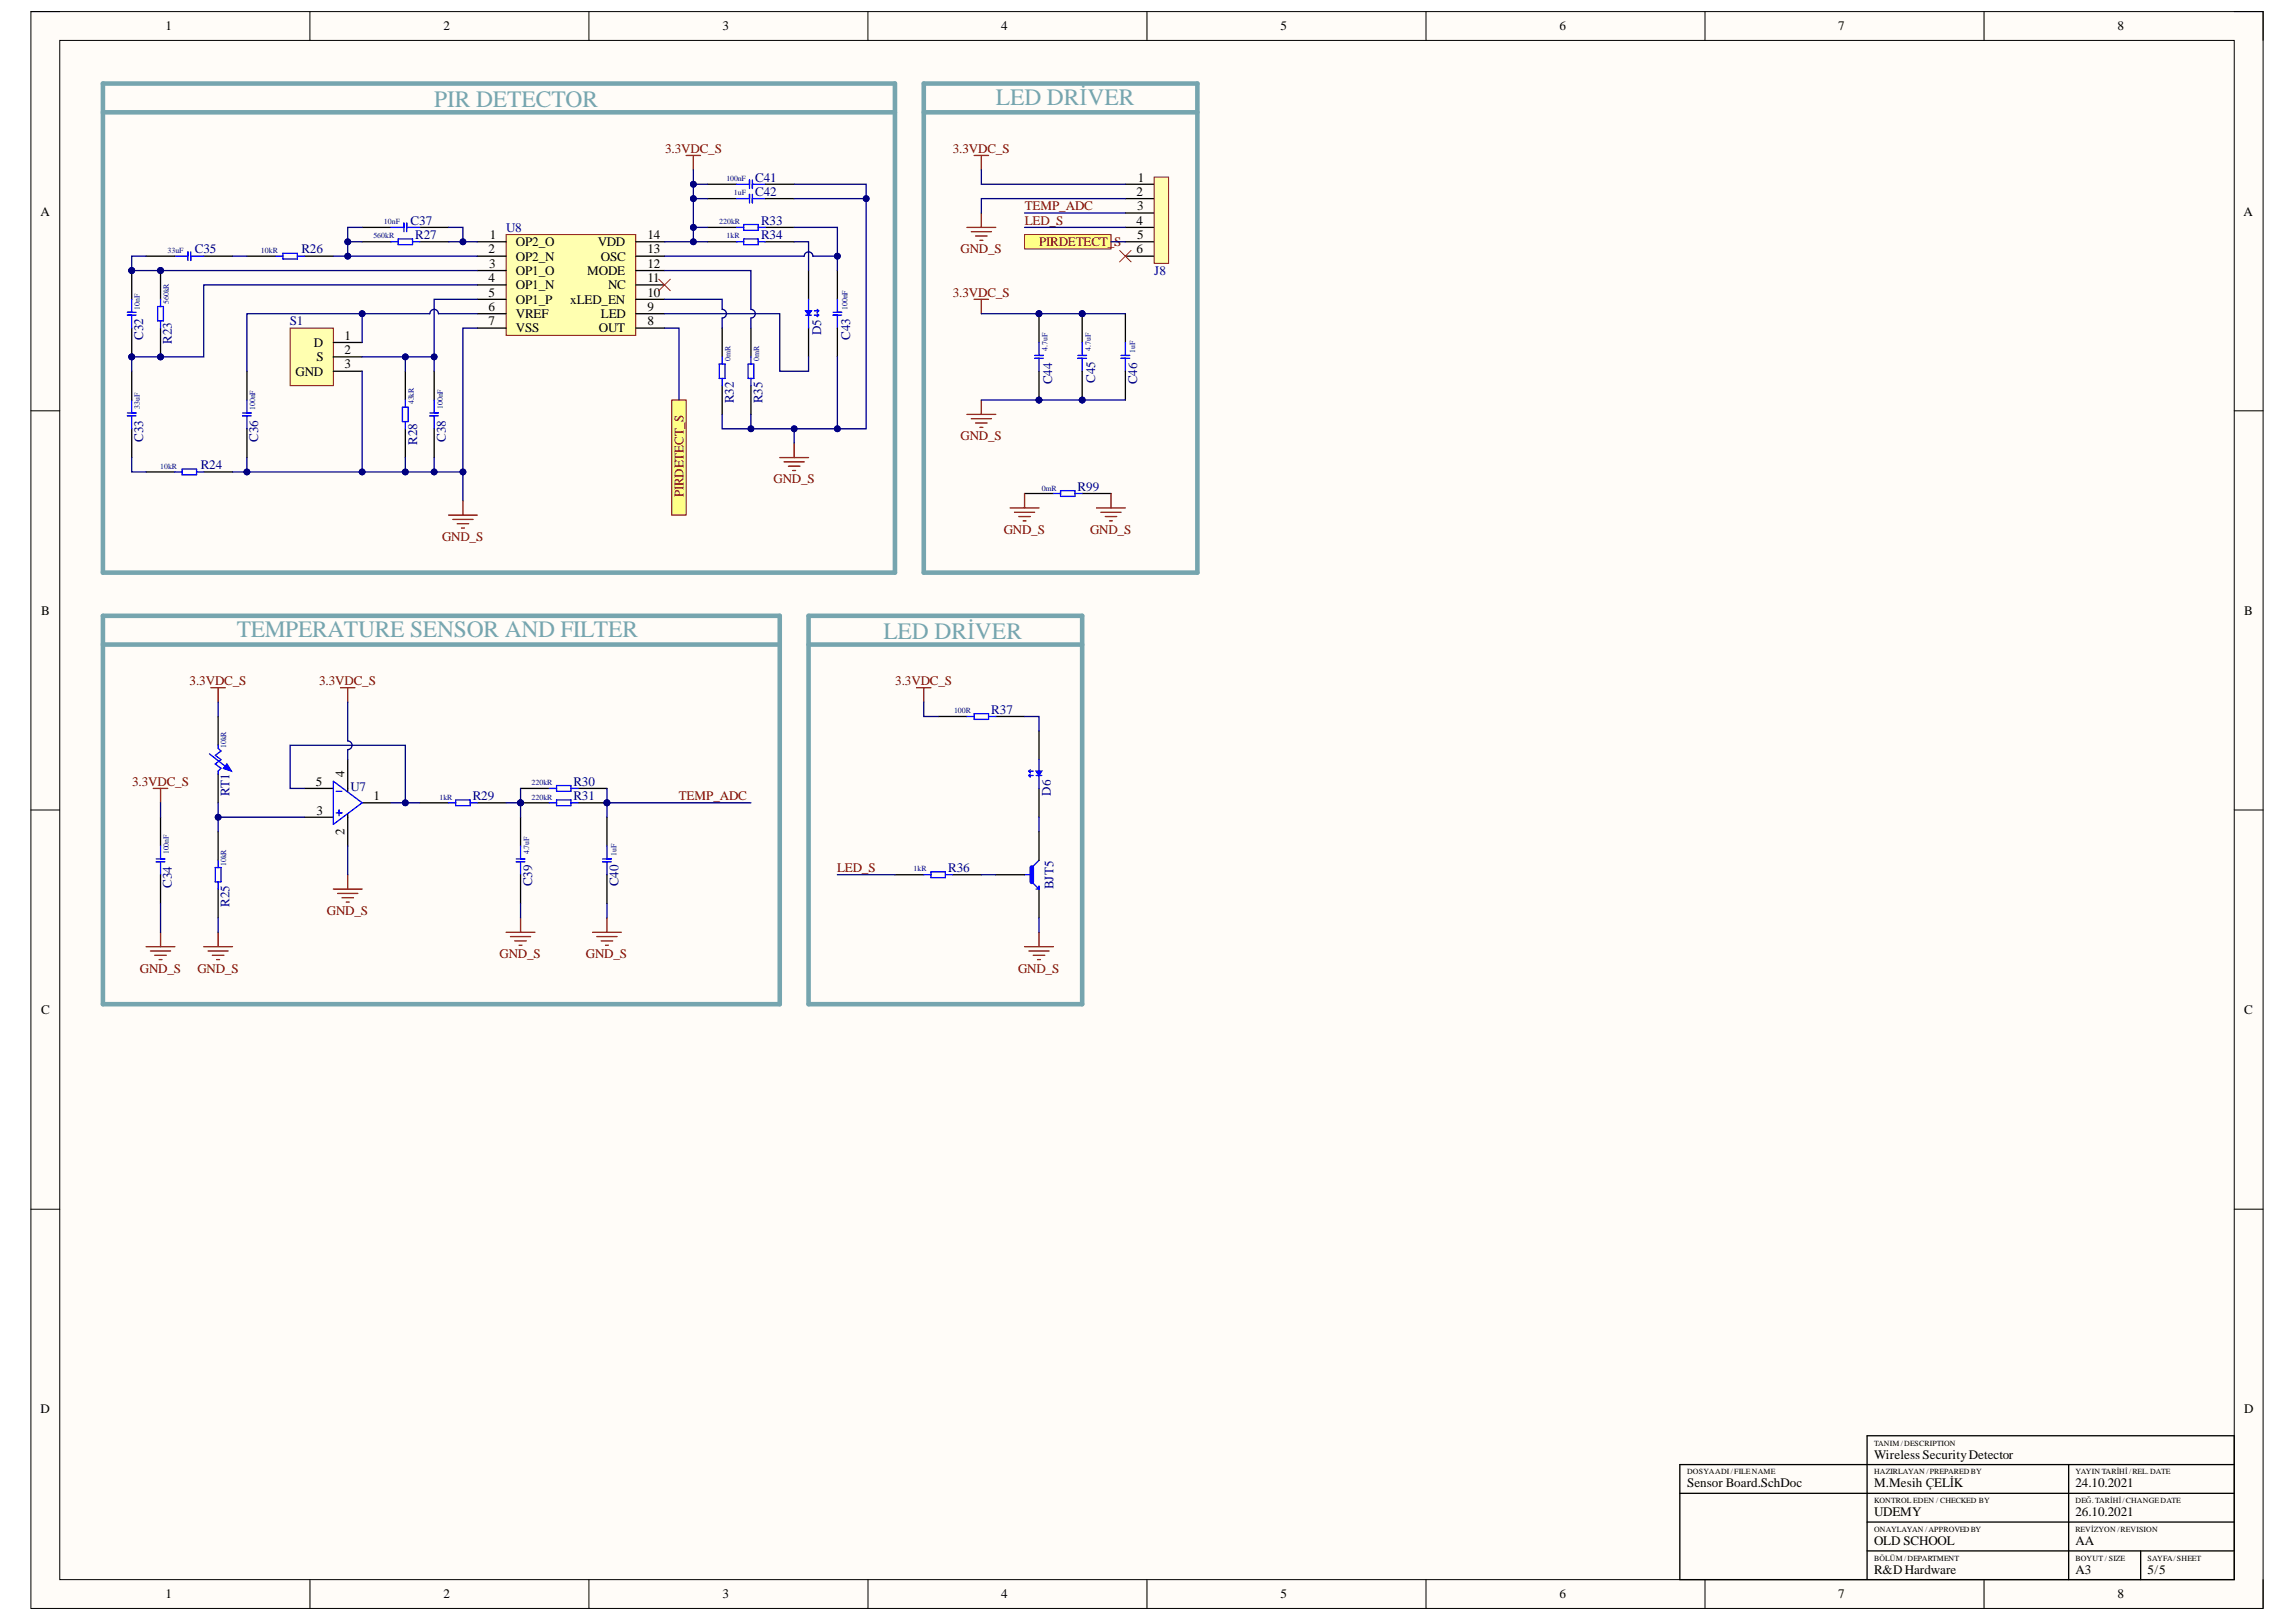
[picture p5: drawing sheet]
<svg xmlns="http://www.w3.org/2000/svg" width="297mm" height="210mm" viewBox="0 0 297 210" stroke-linecap="round" stroke-linejoin="round" font-family="sans-serif">
<defs><g id="words">
<g font-size="3" fill="#76a5af">
<text x="56.2" y="13.9">PIR DETECTOR</text>
<text x="128.8" y="13.5">LED DRİVER</text>
<text x="30.6" y="82.4">TEMPERATURE SENSOR AND FILTER</text>
<text x="114.3" y="82.8">LED DRİVER</text>
</g>
<g font-size="1.7">
<text x="21.4" y="3.9">1</text>
<text x="57.4" y="3.9">2</text>
<text x="93.5" y="3.9">3</text>
<text x="129.5" y="3.9">4</text>
<text x="165.6" y="3.9">5</text>
<text x="201.8" y="3.9">6</text>
<text x="237.8" y="3.9">7</text>
<text x="273.9" y="3.9">8</text>
<text x="147.2" y="23.5">1</text>
<text x="5.2" y="27.9">A</text>
<text x="147" y="25.4">2</text>
<text x="147" y="29.1">4</text>
<text x="147.1" y="27.2">3</text>
<text x="290.3" y="27.9">A</text>
<text x="63.2" y="32.8">2</text>
<text x="63.3" y="34.7">3</text>
<text x="63.4" y="30.9">1</text>
<text x="66.7" y="31.9">OP2_O</text>
<text x="66.7" y="33.7">OP2_N</text>
<text x="66.7" y="35.6">OP1_O</text>
<text x="76" y="35.6">MODE</text>
<text x="77.3" y="31.9">VDD</text>
<text x="77.7" y="33.7">OSC</text>
<text x="83.8" y="34.7">12</text>
<text x="83.8" y="32.8">13</text>
<text x="83.8" y="30.9">14</text>
<text x="147" y="32.8">6</text>
<text x="147.1" y="30.9">5</text>
<text x="63.2" y="36.5">4</text>
<text x="63.2" y="38.4">5</text>
<text x="63.2" y="40.2">6</text>
<text x="66.7" y="37.4">OP1_N</text>
<text x="66.7" y="39.3">OP1_P</text>
<text x="66.7" y="41.2">VREF</text>
<text x="73.8" y="39.3">xLED_EN</text>
<text x="77.7" y="41.2">LED</text>
<text x="78.7" y="37.4">NC</text>
<text x="83.8" y="40.2">9</text>
<text x="83.8" y="38.4">10</text>
<text x="83.8" y="36.5">11</text>
<text x="40.6" y="44.9">D</text>
<text x="40.9" y="46.7">S</text>
<text x="44.6" y="44">1</text>
<text x="44.6" y="45.8">2</text>
<text x="44.6" y="47.7">3</text>
<text x="63.2" y="42.1">7</text>
<text x="66.7" y="43">VSS</text>
<text x="77.5" y="43">OUT</text>
<text x="83.8" y="42.1">8</text>
<text x="38.2" y="48.6">GND</text>
<text x="5.3" y="79.5">B</text>
<text x="290.3" y="79.5">B</text>
<text x="40.9" y="101.7">5</text>
<text x="44.6" y="100.5" transform="rotate(-90 44.6 100.5)">4</text>
<text x="40.9" y="105.4">3</text>
<text x="48.3" y="103.6">1</text>
<text x="44.6" y="108" transform="rotate(-90 44.6 108)">2</text>
<text x="5.3" y="131.2">C</text>
<text x="290.3" y="131.2">C</text>
<text x="5.2" y="182.8">D</text>
<text x="290.3" y="182.8">D</text>
<text x="242.5" y="188.8">WirelessSecurityDetector</text>
<text x="218.3" y="192.5">Sensor Board.SchDoc</text>
<text x="242.5" y="196.2">UDEMY</text>
<text x="242.5" y="192.5">M.Mesih ÇELİK</text>
<text x="268.5" y="192.5">24.10.2021</text>
<text x="268.5" y="196.2">26.10.2021</text>
<text x="242.5" y="199.9">OLD SCHOOL</text>
<text x="242.5" y="203.7">R&amp;D Hardware</text>
<text x="268.5" y="203.7">A3</text>
<text x="268.5" y="199.9">AA</text>
<text x="277.8" y="203.7">5/5</text>
<text x="21.4" y="206.9">1</text>
<text x="57.4" y="206.9">2</text>
<text x="93.5" y="206.9">3</text>
<text x="129.5" y="206.9">4</text>
<text x="165.6" y="206.9">5</text>
<text x="201.8" y="206.9">6</text>
<text x="237.8" y="206.9">7</text>
<text x="273.9" y="206.9">8</text>
</g>
<g font-size="1.7" fill="#800000">
<text x="86" y="19.8">3.3VDC_S</text>
<text x="123.3" y="19.8">3.3VDC_S</text>
<text x="132.6" y="29.1">LED_S</text>
<text x="132.6" y="27.2">TEMP_ADC</text>
<text x="124.3" y="32.8">GND_S</text>
<text x="134.4" y="31.9">PIRDETECT_S</text>
<text x="123.3" y="38.4">3.3VDC_S</text>
<text x="124.3" y="57">GND_S</text>
<text x="88.4" y="64.3" transform="rotate(-90 88.4 64.3)">PIRDETECT_S</text>
<text x="100.1" y="62.6">GND_S</text>
<text x="57.2" y="70">GND_S</text>
<text x="129.9" y="69.1">GND_S</text>
<text x="141" y="69.1">GND_S</text>
<text x="24.5" y="88.7">3.3VDC_S</text>
<text x="41.3" y="88.7">3.3VDC_S</text>
<text x="115.8" y="88.7">3.3VDC_S</text>
<text x="17.1" y="101.7">3.3VDC_S</text>
<text x="87.8" y="103.6">TEMP_ADC</text>
<text x="108.3" y="112.9">LED_S</text>
<text x="42.3" y="118.4">GND_S</text>
<text x="18.1" y="125.9">GND_S</text>
<text x="25.5" y="125.9">GND_S</text>
<text x="64.6" y="124">GND_S</text>
<text x="75.8" y="124">GND_S</text>
<text x="131.7" y="125.9">GND_S</text>
</g>
<g font-size="1.7" fill="#000080">
<text x="97.7" y="23.5">C41</text>
<text x="53.1" y="29.1">C37</text>
<text x="97.7" y="25.4">C42</text>
<text x="98.5" y="29.1">R33</text>
<text x="25.2" y="32.8">C35</text>
<text x="39" y="32.8">R26</text>
<text x="53.7" y="30.9">R27</text>
<text x="65.5" y="30">U8</text>
<text x="98.5" y="30.9">R34</text>
<text x="149.3" y="35.6">J8</text>
<text x="18.5" y="44" transform="rotate(-90 18.5 44)">C32</text>
<text x="22.2" y="44.5" transform="rotate(-90 22.2 44.5)">R23</text>
<text x="37.5" y="42.1">S1</text>
<text x="106.3" y="43.4" transform="rotate(-90 106.3 43.4)">D5</text>
<text x="110" y="44" transform="rotate(-90 110 44)">C43</text>
<text x="94.9" y="52.2" transform="rotate(-90 94.9 52.2)">R32</text>
<text x="98.6" y="52.2" transform="rotate(-90 98.6 52.2)">R35</text>
<text x="136.1" y="49.7" transform="rotate(-90 136.1 49.7)">C44</text>
<text x="141.7" y="49.5" transform="rotate(-90 141.7 49.5)">C45</text>
<text x="147.1" y="49.7" transform="rotate(-90 147.1 49.7)">C46</text>
<text x="18.5" y="57.1" transform="rotate(-90 18.5 57.1)">C33</text>
<text x="33.4" y="57.1" transform="rotate(-90 33.4 57.1)">C36</text>
<text x="54" y="57.6" transform="rotate(-90 54 57.6)">R28</text>
<text x="57.7" y="57.1" transform="rotate(-90 57.7 57.1)">C38</text>
<text x="26" y="60.7">R24</text>
<text x="139.4" y="63.5">R99</text>
<text x="128.3" y="92.4">R37</text>
<text x="74.2" y="101.7">R30</text>
<text x="29.7" y="103" transform="rotate(-90 29.7 103)">RT1</text>
<text x="45.3" y="102.4">U7</text>
<text x="61.2" y="103.6">R29</text>
<text x="74.2" y="103.6">R31</text>
<text x="135.9" y="103" transform="rotate(-90 135.9 103)">D6</text>
<text x="122.7" y="112.9">R36</text>
<text x="22.2" y="114.9" transform="rotate(-90 22.2 114.9)">C34</text>
<text x="29.7" y="117.3" transform="rotate(-90 29.7 117.3)">R25</text>
<text x="68.9" y="114.7" transform="rotate(-90 68.9 114.7)">C39</text>
<text x="80" y="114.7" transform="rotate(-90 80 114.7)">C40</text>
<text x="136.3" y="115" transform="rotate(-90 136.3 115)">BJT5</text>
</g>
<g font-size="1" fill="#000080">
<text x="94" y="23.4">100nF</text>
<text x="49.7" y="29">10nF</text>
<text x="93.1" y="29">220kR</text>
<text x="94.9" y="25.3">1uF</text>
<text x="21.7" y="32.7">33uF</text>
<text x="33.8" y="32.7">10kR</text>
<text x="48.3" y="30.9">560kR</text>
<text x="94" y="30.9">1kR</text>
<text x="18.1" y="40.1" transform="rotate(-90 18.1 40.1)">10nF</text>
<text x="21.8" y="39.3" transform="rotate(-90 21.8 39.3)">560kR</text>
<text x="109.6" y="40.1" transform="rotate(-90 109.6 40.1)">100nF</text>
<text x="94.5" y="46.7" transform="rotate(-90 94.5 46.7)">0mR</text>
<text x="98.2" y="46.7" transform="rotate(-90 98.2 46.7)">0mR</text>
<text x="135.5" y="45.4" transform="rotate(-90 135.5 45.4)">4.7uF</text>
<text x="141.1" y="45.4" transform="rotate(-90 141.1 45.4)">4.7uF</text>
<text x="146.9" y="45.6" transform="rotate(-90 146.9 45.6)">1uF</text>
<text x="18.1" y="52.9" transform="rotate(-90 18.1 52.9)">33uF</text>
<text x="33" y="53.1" transform="rotate(-90 33 53.1)">100nF</text>
<text x="53.6" y="52.3" transform="rotate(-90 53.6 52.3)">43kR</text>
<text x="57.3" y="52.9" transform="rotate(-90 57.3 52.9)">100nF</text>
<text x="20.7" y="60.7">10kR</text>
<text x="134.8" y="63.5">0mR</text>
<text x="123.4" y="92.3">100R</text>
<text x="29.3" y="96.8" transform="rotate(-90 29.3 96.8)">10kR</text>
<text x="68.8" y="101.6">220kR</text>
<text x="56.8" y="103.5">1kR</text>
<text x="68.8" y="103.5">220kR</text>
<text x="21.8" y="110.6" transform="rotate(-90 21.8 110.6)">100nF</text>
<text x="29.3" y="112.1" transform="rotate(-90 29.3 112.1)">10kR</text>
<text x="68.4" y="110.6" transform="rotate(-90 68.4 110.6)">4.7uF</text>
<text x="79.8" y="110.7" transform="rotate(-90 79.8 110.7)">1uF</text>
<text x="118.2" y="112.8">1kR</text>
</g>
<g font-size="1">
<text x="218.3" y="190.8">DOSYAADI/FILENAME</text>
<text x="242.5" y="187.1">TANIM /DESCRIPTION</text>
<text x="242.5" y="190.8">HAZIRLAYAN /PREPARED BY</text>
<text x="268.5" y="190.8">YAYIN TARİHİ/REL.DATE</text>
<text x="242.5" y="194.5">KONTROL EDEN / CHECKED BY</text>
<text x="268.5" y="194.5">DEĞ.TARİHİ/CHANGEDATE</text>
<text x="242.5" y="198.2">ONAYLAYAN /APPROVED BY</text>
<text x="242.5" y="201.9">BÖLÜM /DEPARTMENT</text>
<text x="268.5" y="201.9">BOYUT / SIZE</text>
<text x="268.5" y="198.2">REVİZYON /REVISION</text>
<text x="277.8" y="201.9">SAYFA/SHEET</text>
</g>
</g></defs>
<path d="M4 1.5h288.8v206.6h-288.8z" fill-rule="evenodd" fill="#fffcf8"/>
<path d="M4 1.5h288.8v206.6h-288.8z" fill="none" stroke="#000" stroke-width=".13"/>
<path d="M7.7 5.2h281.4v199.2h-281.4z" fill-rule="evenodd" fill="#fffcf8"/>
<g fill="none" stroke="#000" stroke-width=".13">
<path d="M4 1.5h3.7M7.7 5.2h281.4v199.2h-281.4zM40.1 1.5v3.7M76.2 1.5v3.7M112.3 1.5v3.7M148.4 1.5v3.7M184.5 1.5v3.7M220.6 1.5v3.7M256.7 1.5v3.7M289.1 1.5h3.7v3.7M4 53.2h3.7M289.1 53.2h3.7"/>
<path d="M4 104.8h3.7M289.1 104.8h3.7M4 156.5h3.7M289.1 156.5h3.7M40.1 204.4v3.7M76.2 204.4v3.7M112.3 204.4v3.7M148.4 204.4v3.7M184.5 204.4v3.7M220.6 204.4v3.7M256.7 204.4v3.7M292.8 204.4v3.7"/>
</g>
<path d="M28.2 92.7v3.7M28.2 100.2v3.7M217.3 193.3h71.8M241.5 197h47.6M267.6 189.5v14.9M289.1 189.5h-71.8v14.9h71.8v-18.6h-47.6v18.6M241.5 200.7h47.6M276.9 200.7v3.7" fill="none" stroke="#000" stroke-width=".17"/>
<path d="M13.3 79.7h87.6v50.3h-87.6zM13.3 83.4h87.6" fill="none" stroke="#76a5af" stroke-width=".59"/>
<path d="M27.1 97.6l2.6 2" fill="none" stroke="#00f" stroke-width=".17"/>
<path d="M29.4 98.9l.5 .9-1-.4z" fill="#00f"/>
<g fill="none" stroke="#00f" stroke-width=".17">
<path d="M28.2 96.4v.4l.4 .4-.8 .5 .8 .6-.8 .6 .8 .5-.4 .4v.4M29.4 98.9l.5 .9-1-.4zM20.2 111.5h1.1M20.2 111.2h1.1M20.8 109.5v1.7M20.8 111.5v1.7M27.8 112.3h.8v1.8h-.8zM28.2 111.3v1M28.2 114.1v1M43.1 101.1l3.8 2.8-3.8 2.8zM43.5 105.2h.7M43.5 102.4h.7"/>
<path d="M43.9 104.8v.8M58 103.9h1M59 103.5h1.8v.8h-1.8zM60.8 103.9h1M66.8 111.5h1.1M66.8 111.2h1.1M67.3 109.5v1.7M67.3 111.5v1.7"/>
</g>
<g fill="none" stroke="#800000" stroke-width=".17">
<path d="M27.3 89h1.8M28.2 89v1.9M44.1 89h1.8M45 89v1.9M19.8 102h1.9M20.8 102v1.9M43.1 115.1h3.8M43.7 115.6h2.6M44.2 116.2h1.5M44.8 116.7h.4M45 113.2v1.9M26.4 122.5h3.7"/>
<path d="M26.9 123.1h2.6M27.5 123.6h1.5M28 124.2h.4M28.2 120.6v1.9"/>
</g>
<g fill="none" stroke="#000" stroke-width=".17">
<path d="M45 98.3v4.1M20.8 105.8v3.7M20.8 113.2v3.7M28.2 107.6v3.7M28.2 115.1v3.7M39.4 105.8h3.7M39.4 102h3.7M45 105.4v4.1M46.9 103.9h3.7M54.3 103.9h3.7M61.8 103.9h3.7M67.3 105.8v3.7"/>
<path d="M67.3 113.2v3.7"/>
</g>
<circle cx="67.3" cy="103.9" r=".37" fill="#000080"/>
<circle cx="67.3" cy="103.9" r=".37" fill="none" stroke="#000080" stroke-width=".13"/>
<circle cx="78.5" cy="103.9" r=".37" fill="#000080"/>
<circle cx="78.5" cy="103.9" r=".37" fill="none" stroke="#000080" stroke-width=".13"/>
<path d="M67.3 103.9h3.8" fill="none" stroke="#000" stroke-width=".17"/>
<circle cx="67.3" cy="103.9" r=".37" fill="#000080"/>
<circle cx="67.3" cy="103.9" r=".37" fill="none" stroke="#000080" stroke-width=".13"/>
<path d="M74.8 103.9h3.7" fill="none" stroke="#000" stroke-width=".17"/>
<circle cx="78.5" cy="103.9" r=".37" fill="#000080"/>
<circle cx="78.5" cy="103.9" r=".37" fill="none" stroke="#000080" stroke-width=".13"/>
<g fill="none" stroke="#00f" stroke-width=".17">
<path d="M71.1 103.9h.9M71.1 102h.9M72 101.7h1.9v.7h-1.9zM72 103.5h1.9v.8h-1.9zM73.9 103.9h.9M73.9 102h.9M78 111.5h1.1M78 111.2h1.1M78.5 109.5v1.7M78.5 111.5v1.7M119.5 113.2h.9M120.4 112.8h1.9v.8h-1.9z"/>
<path d="M122.3 113.2h.9M132.5 113.2h1M133.5 114.1l.9 1M134 115.1h.4M134.4 111.3l-.9 1M134.4 114.7v.4"/>
</g>
<path d="M134.4 94.6v3.7M67.3 102h3.8M74.8 102h3.7M78.5 105.8v3.7M78.5 113.2v3.7M115.8 113.2h3.7M123.2 113.2h3.8M128.8 113.2h3.7M134.4 102v3.8M134.4 107.6v3.7M134.4 115.1v3.7" fill="none" stroke="#000" stroke-width=".17"/>
<g fill="none" stroke="#800000" stroke-width=".17">
<path d="M67.3 118.8v1.8M78.5 118.8v1.8M18.9 122.5h3.7M19.5 123.1h2.6M20 123.6h1.5M20.6 124.2h.4M20.8 120.6v1.9M65.5 120.6h3.7M66 121.2h2.6M66.6 121.8h1.5M67.2 122.3h.3M76.7 120.6h3.7"/>
<path d="M77.2 121.2h2.6M77.8 121.8h1.5M78.3 122.3h.4"/>
</g>
<path d="M104.6 79.7h35.4v50.3h-35.4zM104.6 83.4h35.4" fill="none" stroke="#76a5af" stroke-width=".59"/>
<path d="M133.5 112.3v1.8" fill="none" stroke="#00f" stroke-width=".59"/>
<path d="M134 99.8h.8l-.4 .6z" fill="#00f"/>
<path d="M133.1 99.8h.6M133.1 99.8l.2 .2M133.3 99.6l-.2 .2M134 99.8h.8l-.4 .6zM134.4 98.3v3.7M133.1 100.4h.6M133.1 100.4l.2 .1M133.3 100.2l-.2 .2M134 100.4h.8" fill="none" stroke="#00f" stroke-width=".17"/>
<path d="M104.6 35v3.7M104.6 42.5v3.7" fill="none" stroke="#000" stroke-width=".17"/>
<path d="M104.2 40.2h.8l-.4 .6z" fill="#00f"/>
<path d="M104.6 38.7v3.8M104.2 40.2h.8l-.4 .6zM104.2 40.8h.8M105.4 40.8h.5M105.4 40.2h.5M105.7 40.6l.2 .2M105.7 40l.2 .2M105.9 40.8l-.2 .2M105.9 40.2l-.2 .2M125.1 92.7h.9M126 92.4h1.9v.7h-1.9zM127.9 92.7h.9" fill="none" stroke="#00f" stroke-width=".17"/>
<path d="M121.4 92.7h3.7M128.8 92.7h3.7" fill="none" stroke="#000" stroke-width=".17"/>
<path d="M118.6 89h1.8M119.5 89v1.9M132.5 122.5h3.8M133.1 123.1h2.6M133.7 123.6h1.5M134.2 124.2h.4M134.4 120.6v1.9" fill="none" stroke="#800000" stroke-width=".17"/>
<path d="M37.5 42.5h5.6v7.4h-5.6z" fill-rule="evenodd" fill="#ffffb0"/>
<path d="M37.5 42.5h5.6v7.4h-5.6z" fill="none" stroke="#800000" stroke-width=".13"/>
<g fill="none" stroke="#000" stroke-width=".17">
<path d="M18.9 33.2h3.7M26.4 33.2h3.7M31.9 33.2h3.8M39.4 33.2h3.7M46.9 31.3h3.7M54.3 31.3h3.7M91.6 31.3h3.7M91.6 29.4h3.7M99 31.3h3.7M99 29.4h3.7M43.1 44.3h3.8M43.1 46.2h3.8"/>
<path d="M43.1 48h3.8M52.4 48v3.8M52.4 55.5v3.7M93.4 42.5v3.7M93.4 49.9v3.7"/>
</g>
<g fill="none" stroke="#00f" stroke-width=".17">
<path d="M22.6 33.2h1.7M24.3 32.6v1.1M24.7 33.2h1.7M24.7 32.6v1.1M35.7 33.2h.9M36.6 32.8h1.9v.7h-1.9zM38.5 33.2h.9M50.6 31.3h.9M51.5 30.9h1.9v.8h-1.9zM53.4 31.3h.9M95.3 31.3h.9M95.3 29.4h.9"/>
<path d="M96.2 30.9h1.9v.8h-1.9zM96.2 29.1h1.9v.7h-1.9zM98.1 31.3h.9M98.1 29.4h.9M52.1 52.7h.7v1.9h-.7zM52.4 51.8v.9M52.4 54.6v.9M93.1 47.1h.7v1.9h-.7zM93.4 46.2v.9M93.4 49v.9"/>
</g>
<path d="M65.5 30.4h16.8v13h-16.8z" fill-rule="evenodd" fill="#ffffb0"/>
<path d="M65.5 30.4h16.8v13h-16.8z" fill="none" stroke="#800000" stroke-width=".13"/>
<g fill="none" stroke="#000" stroke-width=".17">
<path d="M46.9 29.4h3.7M54.3 29.4h3.7M61.8 31.3h3.7M61.8 33.2h3.7M61.8 35h3.7M61.8 36.9h3.7M61.8 38.7h3.7M82.3 31.3h3.7M82.3 33.2h3.7M82.3 35h3.7M82.3 36.9h3.7M82.3 38.7h3.7"/>
<path d="M61.8 40.6h3.7M61.8 42.5h3.7M82.3 40.6h3.7M82.3 42.5h3.7"/>
</g>
<path d="M50.6 29.4h1.7M52.3 28.9v1.1M52.6 29.4h1.7M52.6 28.9v1.1" fill="none" stroke="#00f" stroke-width=".17"/>
<circle cx="17" cy="46.2" r=".37" fill="#000080"/>
<circle cx="17" cy="46.2" r=".37" fill="none" stroke="#000080" stroke-width=".13"/>
<circle cx="17" cy="35" r=".37" fill="#000080"/>
<circle cx="17" cy="35" r=".37" fill="none" stroke="#000080" stroke-width=".13"/>
<path d="M17 42.5v3.7" fill="none" stroke="#000" stroke-width=".17"/>
<circle cx="17" cy="46.2" r=".37" fill="#000080"/>
<circle cx="17" cy="46.2" r=".37" fill="none" stroke="#000080" stroke-width=".13"/>
<path d="M17 35v3.7" fill="none" stroke="#000" stroke-width=".17"/>
<circle cx="17" cy="35" r=".37" fill="#000080"/>
<circle cx="17" cy="35" r=".37" fill="none" stroke="#000080" stroke-width=".13"/>
<path d="M17 38.7v1.7M16.5 40.8h1.1M16.5 40.4h1.1M16.5 53.4h1.1M16.5 53.8h1.1M17 40.8v1.7M17 51.8v1.6M17 53.8v1.7" fill="none" stroke="#00f" stroke-width=".17"/>
<path d="M17 48v3.8M17 55.5v3.7" fill="none" stroke="#000" stroke-width=".17"/>
<circle cx="20.8" cy="46.2" r=".37" fill="#000080"/>
<circle cx="20.8" cy="46.2" r=".37" fill="none" stroke="#000080" stroke-width=".13"/>
<circle cx="20.8" cy="35" r=".37" fill="#000080"/>
<circle cx="20.8" cy="35" r=".37" fill="none" stroke="#000080" stroke-width=".13"/>
<path d="M20.8 42.5v3.7" fill="none" stroke="#000" stroke-width=".17"/>
<circle cx="20.8" cy="46.2" r=".37" fill="#000080"/>
<circle cx="20.8" cy="46.2" r=".37" fill="none" stroke="#000080" stroke-width=".13"/>
<path d="M20.8 35v3.7" fill="none" stroke="#000" stroke-width=".17"/>
<circle cx="20.8" cy="35" r=".37" fill="#000080"/>
<circle cx="20.8" cy="35" r=".37" fill="none" stroke="#000080" stroke-width=".13"/>
<g fill="none" stroke="#00f" stroke-width=".17">
<path d="M20.4 39.7h.7v1.8h-.7zM20.8 38.7v1M108.3 38.7v1.7M20.8 41.5v1M31.4 53.8h1.1M31.4 53.4h1.1M31.9 51.8v1.6M31.9 53.8v1.7M55.6 53.8h1.1M55.6 53.4h1.1M56.2 51.8v1.6M56.2 53.8v1.7"/>
<path d="M96.8 47.1h.7v1.9h-.7zM97.2 46.2v.9M97.2 49v.9M107.8 40.8h1.1M107.8 40.4h1.1M108.3 40.8v1.7M22.6 61.1h1M23.6 60.7h1.8v.7h-1.8zM25.4 61.1h1"/>
</g>
<path d="M108.3 35v3.7M31.9 48v3.8M31.9 55.5v3.7M56.2 48v3.8M56.2 55.5v3.7M97.2 42.5v3.7M97.2 49.9v3.7M108.3 42.5v3.7M18.9 61.1h3.7M26.4 61.1h3.7" fill="none" stroke="#000" stroke-width=".17"/>
<path d="M88.8 20.1h1.8M89.7 20.1v1.9M58 66.7h3.8M58.6 67.2h2.6M59.1 67.8h1.5M59.7 68.3h.4M59.9 64.8v1.9" fill="none" stroke="#800000" stroke-width=".17"/>
<path d="M85.2 36.1l1.5 1.5M86.7 36.1l-1.5 1.5" fill="none" stroke="#f00" stroke-width=".13"/>
<path d="M86.9 51.8h1.9v14.9h-1.9z" fill-rule="evenodd" fill="#ffff80"/>
<path d="M86.9 51.8h1.9v14.9h-1.9z" fill="none" stroke="#800000" stroke-width=".13"/>
<path d="M125.1 29.4h3.7M125.7 30h2.6M126 20.1h1.9M126.2 30.5h1.5M126.8 31.1h.4M127 20.1v1.9M127 27.6v1.8M100.9 59.2h3.7M101.4 59.8h2.6M102.7 57.4v1.8M102 60.3h1.5M102.6 60.9h.3" fill="none" stroke="#800000" stroke-width=".17"/>
<path d="M13.3 10.8h102.5v63.3h-102.5zM13.3 14.5h102.5M119.5 10.8h35.4v63.3h-35.4zM119.5 14.5h35.4" fill="none" stroke="#76a5af" stroke-width=".59"/>
<path d="M132.5 30.4h11.2v1.8h-11.2z" fill-rule="evenodd" fill="#ffff80"/>
<path d="M132.5 30.4h11.2v1.8h-11.2z" fill="none" stroke="#800000" stroke-width=".13"/>
<path d="M145.6 23.8h3.7M145.6 25.7h3.7M145.6 27.6h3.7M145.6 29.4h3.7M145.6 31.3h3.7M145.6 33.2h3.7" fill="none" stroke="#000" stroke-width=".17"/>
<path d="M149.3 22.9h1.9v11.2h-1.9z" fill-rule="evenodd" fill="#ffffb0"/>
<path d="M149.3 22.9h1.9v11.2h-1.9z" fill="none" stroke="#800000" stroke-width=".13"/>
<circle cx="140" cy="51.8" r=".37" fill="#000080"/>
<circle cx="140" cy="51.8" r=".37" fill="none" stroke="#000080" stroke-width=".13"/>
<circle cx="140" cy="40.6" r=".37" fill="#000080"/>
<circle cx="140" cy="40.6" r=".37" fill="none" stroke="#000080" stroke-width=".13"/>
<path d="M139.4 46.4h1.2M140 46.4v1.6" fill="none" stroke="#00f" stroke-width=".17"/>
<path d="M140 48v3.8" fill="none" stroke="#000" stroke-width=".17"/>
<circle cx="140" cy="51.8" r=".37" fill="#000080"/>
<circle cx="140" cy="51.8" r=".37" fill="none" stroke="#000080" stroke-width=".13"/>
<path d="M140 40.6v3.7" fill="none" stroke="#000" stroke-width=".17"/>
<circle cx="140" cy="40.6" r=".37" fill="#000080"/>
<circle cx="140" cy="40.6" r=".37" fill="none" stroke="#000080" stroke-width=".13"/>
<g fill="none" stroke="#00f" stroke-width=".17">
<path d="M95.3 25.7h1.7M95.3 23.8h1.7M97 23.3v1.1M97 25.1v1.2M97.3 25.7h1.7M97.3 23.3v1.1M97.3 25.1v1.2M97.3 23.8h1.7M139.4 46h1.2M140 44.3v1.7M145 46h1.2M145 46.4h1.2"/>
<path d="M145.6 44.3v1.7M145.6 46.4v1.6"/>
</g>
<path d="M91.6 25.7h3.7M91.6 23.8h3.7M99 25.7h3.7M99 23.8h3.7M145.6 40.6v3.7M145.6 48v3.8" fill="none" stroke="#000" stroke-width=".17"/>
<circle cx="134.4" cy="51.8" r=".37" fill="#000080"/>
<circle cx="134.4" cy="51.8" r=".37" fill="none" stroke="#000080" stroke-width=".13"/>
<circle cx="134.4" cy="40.6" r=".37" fill="#000080"/>
<circle cx="134.4" cy="40.6" r=".37" fill="none" stroke="#000080" stroke-width=".13"/>
<path d="M133.9 46.4h1.1M134.4 46.4v1.6" fill="none" stroke="#00f" stroke-width=".17"/>
<path d="M134.4 48v3.8" fill="none" stroke="#000" stroke-width=".17"/>
<circle cx="134.4" cy="51.8" r=".37" fill="#000080"/>
<circle cx="134.4" cy="51.8" r=".37" fill="none" stroke="#000080" stroke-width=".13"/>
<path d="M134.4 40.6v3.7" fill="none" stroke="#000" stroke-width=".17"/>
<circle cx="134.4" cy="40.6" r=".37" fill="#000080"/>
<circle cx="134.4" cy="40.6" r=".37" fill="none" stroke="#000080" stroke-width=".13"/>
<path d="M133.9 46h1.1M134.4 44.3v1.7M136.3 63.9h.9M137.2 63.5h1.9v.7h-1.9zM139.1 63.9h.9" fill="none" stroke="#00f" stroke-width=".17"/>
<path d="M126 38.7h1.9M127 38.7v1.9M125.1 53.6h3.7M125.7 54.2h2.6M126.2 54.7h1.5M126.8 55.3h.4M127 51.8v1.8" fill="none" stroke="#800000" stroke-width=".17"/>
<path d="M144.8 32.4l1.5 1.5M146.3 32.4l-1.5 1.5" fill="none" stroke="#f00" stroke-width=".13"/>
<path d="M132.5 63.9h3.8M140 63.9h3.7" fill="none" stroke="#000" stroke-width=".17"/>
<path d="M28.2 90.9v1.8M28.2 118.8v1.8M28.2 105.8h11.2" fill="none" stroke="#000080" stroke-width=".17"/>
<circle cx="28.2" cy="105.8" r=".37" fill="#000080"/>
<circle cx="28.2" cy="105.8" r=".37" fill="none" stroke="#000080" stroke-width=".13"/>
<path d="M39.4 102h-1.9v-5.6h14.9v7.5h-1.8" fill="none" stroke="#000080" stroke-width=".17"/>
<circle cx="52.4" cy="103.9" r=".37" fill="#000080"/>
<circle cx="52.4" cy="103.9" r=".37" fill="none" stroke="#000080" stroke-width=".13"/>
<path d="M45 90.9v5a.56 .56 0 0 1 .5 .5 .56 .56 0 0 1-.5 .6v1.3M20.8 103.9v1.9M45 109.5v3.7M52.4 103.9h1.9" fill="none" stroke="#000080" stroke-width=".17"/>
<circle cx="52.4" cy="103.9" r=".37" fill="#000080"/>
<circle cx="52.4" cy="103.9" r=".37" fill="none" stroke="#000080" stroke-width=".13"/>
<path d="M67.3 102v1.9h-1.8" fill="none" stroke="#000080" stroke-width=".17"/>
<circle cx="67.3" cy="103.9" r=".37" fill="#000080"/>
<circle cx="67.3" cy="103.9" r=".37" fill="none" stroke="#000080" stroke-width=".13"/>
<path d="M67.3 103.9v1.9" fill="none" stroke="#000080" stroke-width=".17"/>
<circle cx="67.3" cy="103.9" r=".37" fill="#000080"/>
<circle cx="67.3" cy="103.9" r=".37" fill="none" stroke="#000080" stroke-width=".13"/>
<path d="M78.5 103.9h18.7" fill="none" stroke="#000080" stroke-width=".17"/>
<circle cx="78.5" cy="103.9" r=".37" fill="#000080"/>
<circle cx="78.5" cy="103.9" r=".37" fill="none" stroke="#000080" stroke-width=".13"/>
<path d="M58 29.4h1.9v1.9M119.5 90.9v1.8h1.9M132.5 92.7h1.9v1.9M20.8 116.9v3.7M67.3 116.9v1.9M78.5 116.9v1.9M108.3 113.2h7.5M127 113.2h1.8M134.4 105.8v1.8M134.4 118.8v1.8" fill="none" stroke="#000080" stroke-width=".17"/>
<circle cx="59.9" cy="31.3" r=".37" fill="#000080"/>
<circle cx="59.9" cy="31.3" r=".37" fill="none" stroke="#000080" stroke-width=".13"/>
<path d="M46.9 29.4h-1.9v1.9h1.9" fill="none" stroke="#000080" stroke-width=".17"/>
<circle cx="45" cy="31.3" r=".37" fill="#000080"/>
<circle cx="45" cy="31.3" r=".37" fill="none" stroke="#000080" stroke-width=".13"/>
<path d="M45 31.3v1.9h-1.9" fill="none" stroke="#000080" stroke-width=".17"/>
<circle cx="45" cy="31.3" r=".37" fill="#000080"/>
<circle cx="45" cy="31.3" r=".37" fill="none" stroke="#000080" stroke-width=".13"/>
<circle cx="45" cy="33.2" r=".37" fill="#000080"/>
<circle cx="45" cy="33.2" r=".37" fill="none" stroke="#000080" stroke-width=".13"/>
<path d="M30.1 33.2h1.8M45 33.2h16.8" fill="none" stroke="#000080" stroke-width=".17"/>
<circle cx="45" cy="33.2" r=".37" fill="#000080"/>
<circle cx="45" cy="33.2" r=".37" fill="none" stroke="#000080" stroke-width=".13"/>
<path d="M18.9 33.2h-1.9v1.8h44.8" fill="none" stroke="#000080" stroke-width=".17"/>
<circle cx="17" cy="35" r=".37" fill="#000080"/>
<circle cx="17" cy="35" r=".37" fill="none" stroke="#000080" stroke-width=".13"/>
<circle cx="20.8" cy="35" r=".37" fill="#000080"/>
<circle cx="20.8" cy="35" r=".37" fill="none" stroke="#000080" stroke-width=".13"/>
<path d="M61.8 36.9h-35.4v9.3h-9.4v1.8" fill="none" stroke="#000080" stroke-width=".17"/>
<circle cx="20.8" cy="46.2" r=".37" fill="#000080"/>
<circle cx="20.8" cy="46.2" r=".37" fill="none" stroke="#000080" stroke-width=".13"/>
<circle cx="17" cy="46.2" r=".37" fill="#000080"/>
<circle cx="17" cy="46.2" r=".37" fill="none" stroke="#000080" stroke-width=".13"/>
<path d="M17 59.2v1.9h1.9M31.9 59.2v1.9h-1.8" fill="none" stroke="#000080" stroke-width=".17"/>
<circle cx="31.9" cy="61.1" r=".37" fill="#000080"/>
<circle cx="31.9" cy="61.1" r=".37" fill="none" stroke="#000080" stroke-width=".13"/>
<path d="M52.4 48v-1.8h3.8v1.8" fill="none" stroke="#000080" stroke-width=".17"/>
<circle cx="52.4" cy="46.2" r=".37" fill="#000080"/>
<circle cx="52.4" cy="46.2" r=".37" fill="none" stroke="#000080" stroke-width=".13"/>
<circle cx="56.2" cy="46.2" r=".37" fill="#000080"/>
<circle cx="56.2" cy="46.2" r=".37" fill="none" stroke="#000080" stroke-width=".13"/>
<path d="M59.9 61.1v3.7" fill="none" stroke="#000080" stroke-width=".17"/>
<circle cx="59.9" cy="61.1" r=".37" fill="#000080"/>
<circle cx="59.9" cy="61.1" r=".37" fill="none" stroke="#000080" stroke-width=".13"/>
<path d="M61.8 38.7h-5.6v7.5" fill="none" stroke="#000080" stroke-width=".17"/>
<circle cx="56.2" cy="46.2" r=".37" fill="#000080"/>
<circle cx="56.2" cy="46.2" r=".37" fill="none" stroke="#000080" stroke-width=".13"/>
<path d="M56.2 59.2v1.9" fill="none" stroke="#000080" stroke-width=".17"/>
<circle cx="56.2" cy="61.1" r=".37" fill="#000080"/>
<circle cx="56.2" cy="61.1" r=".37" fill="none" stroke="#000080" stroke-width=".13"/>
<path d="M52.4 59.2v1.9" fill="none" stroke="#000080" stroke-width=".17"/>
<circle cx="52.4" cy="61.1" r=".37" fill="#000080"/>
<circle cx="52.4" cy="61.1" r=".37" fill="none" stroke="#000080" stroke-width=".13"/>
<path d="M46.9 40.6v3.7" fill="none" stroke="#000080" stroke-width=".17"/>
<circle cx="46.8" cy="40.6" r=".37" fill="#000080"/>
<circle cx="46.8" cy="40.6" r=".37" fill="none" stroke="#000080" stroke-width=".13"/>
<path d="M46.9 46.2h5.5" fill="none" stroke="#000080" stroke-width=".17"/>
<circle cx="52.4" cy="46.2" r=".37" fill="#000080"/>
<circle cx="52.4" cy="46.2" r=".37" fill="none" stroke="#000080" stroke-width=".13"/>
<path d="M46.9 48v13.1" fill="none" stroke="#000080" stroke-width=".17"/>
<circle cx="46.8" cy="61.1" r=".37" fill="#000080"/>
<circle cx="46.8" cy="61.1" r=".37" fill="none" stroke="#000080" stroke-width=".13"/>
<path d="M86 35h11.2v5a.56 .56 0 0 1 .5 .6 .56 .56 0 0 1-.5 .6v1.3M86 38.7h7.4v1.3a.56 .56 0 0 1 .6 .6 .56 .56 0 0 1-.6 .6v1.3M102.7 31.3h1.9v3.7M86 42.5h1.8v9.3M86 40.6h14.9v7.4h3.7v-1.8M97.2 53.6v1.9" fill="none" stroke="#000080" stroke-width=".17"/>
<circle cx="97.2" cy="55.5" r=".37" fill="#000080"/>
<circle cx="97.2" cy="55.5" r=".37" fill="none" stroke="#000080" stroke-width=".13"/>
<path d="M102.7 55.5v1.9" fill="none" stroke="#000080" stroke-width=".17"/>
<circle cx="102.7" cy="55.5" r=".37" fill="#000080"/>
<circle cx="102.7" cy="55.5" r=".37" fill="none" stroke="#000080" stroke-width=".13"/>
<path d="M28.2 103.9v3.7" fill="none" stroke="#000080" stroke-width=".17"/>
<circle cx="28.2" cy="105.8" r=".37" fill="#000080"/>
<circle cx="28.2" cy="105.8" r=".37" fill="none" stroke="#000080" stroke-width=".13"/>
<path d="M78.5 102v3.8" fill="none" stroke="#000080" stroke-width=".17"/>
<circle cx="78.5" cy="103.9" r=".37" fill="#000080"/>
<circle cx="78.5" cy="103.9" r=".37" fill="none" stroke="#000080" stroke-width=".13"/>
<path d="M89.7 29.4h1.9M127 22v1.8h18.6M132.5 27.6h13.1M132.5 29.4h13.1M145.6 25.7h-18.6v1.9" fill="none" stroke="#000080" stroke-width=".17"/>
<circle cx="89.7" cy="29.4" r=".37" fill="#000080"/>
<circle cx="89.7" cy="29.4" r=".37" fill="none" stroke="#000080" stroke-width=".13"/>
<path d="M89.7 25.7h1.9" fill="none" stroke="#000080" stroke-width=".17"/>
<circle cx="89.7" cy="25.7" r=".37" fill="#000080"/>
<circle cx="89.7" cy="25.7" r=".37" fill="none" stroke="#000080" stroke-width=".13"/>
<path d="M89.7 23.8h1.9" fill="none" stroke="#000080" stroke-width=".17"/>
<circle cx="89.7" cy="23.8" r=".37" fill="#000080"/>
<circle cx="89.7" cy="23.8" r=".37" fill="none" stroke="#000080" stroke-width=".13"/>
<path d="M102.7 25.7h9.4" fill="none" stroke="#000080" stroke-width=".17"/>
<circle cx="112.1" cy="25.7" r=".37" fill="#000080"/>
<circle cx="112.1" cy="25.7" r=".37" fill="none" stroke="#000080" stroke-width=".13"/>
<path d="M61.8 42.5h-1.9v18.6h-28" fill="none" stroke="#000080" stroke-width=".17"/>
<circle cx="31.9" cy="61.1" r=".37" fill="#000080"/>
<circle cx="31.9" cy="61.1" r=".37" fill="none" stroke="#000080" stroke-width=".13"/>
<circle cx="46.8" cy="61.1" r=".37" fill="#000080"/>
<circle cx="46.8" cy="61.1" r=".37" fill="none" stroke="#000080" stroke-width=".13"/>
<circle cx="52.4" cy="61.1" r=".37" fill="#000080"/>
<circle cx="52.4" cy="61.1" r=".37" fill="none" stroke="#000080" stroke-width=".13"/>
<circle cx="56.2" cy="61.1" r=".37" fill="#000080"/>
<circle cx="56.2" cy="61.1" r=".37" fill="none" stroke="#000080" stroke-width=".13"/>
<circle cx="59.9" cy="61.1" r=".37" fill="#000080"/>
<circle cx="59.9" cy="61.1" r=".37" fill="none" stroke="#000080" stroke-width=".13"/>
<path d="M61.8 40.6h-5.1a.56 .56 0 0 0-.5-.6 .56 .56 0 0 0-.6 .6h-23.7v7.4" fill="none" stroke="#000080" stroke-width=".17"/>
<circle cx="46.8" cy="40.6" r=".37" fill="#000080"/>
<circle cx="46.8" cy="40.6" r=".37" fill="none" stroke="#000080" stroke-width=".13"/>
<path d="M58 31.3h3.8" fill="none" stroke="#000080" stroke-width=".17"/>
<circle cx="59.9" cy="31.3" r=".37" fill="#000080"/>
<circle cx="59.9" cy="31.3" r=".37" fill="none" stroke="#000080" stroke-width=".13"/>
<path d="M86 31.3h5.6" fill="none" stroke="#000080" stroke-width=".17"/>
<circle cx="89.7" cy="31.3" r=".37" fill="#000080"/>
<circle cx="89.7" cy="31.3" r=".37" fill="none" stroke="#000080" stroke-width=".13"/>
<path d="M89.7 22v9.3" fill="none" stroke="#000080" stroke-width=".17"/>
<circle cx="89.7" cy="31.3" r=".37" fill="#000080"/>
<circle cx="89.7" cy="31.3" r=".37" fill="none" stroke="#000080" stroke-width=".13"/>
<circle cx="89.7" cy="29.4" r=".37" fill="#000080"/>
<circle cx="89.7" cy="29.4" r=".37" fill="none" stroke="#000080" stroke-width=".13"/>
<circle cx="89.7" cy="25.7" r=".37" fill="#000080"/>
<circle cx="89.7" cy="25.7" r=".37" fill="none" stroke="#000080" stroke-width=".13"/>
<circle cx="89.7" cy="23.8" r=".37" fill="#000080"/>
<circle cx="89.7" cy="23.8" r=".37" fill="none" stroke="#000080" stroke-width=".13"/>
<path d="M102.7 29.4h5.6v3.8h-3.1a.56 .56 0 0 0-.6-.6 .56 .56 0 0 0-.6 .6h-18" fill="none" stroke="#000080" stroke-width=".17"/>
<circle cx="108.3" cy="33.2" r=".37" fill="#000080"/>
<circle cx="108.3" cy="33.2" r=".37" fill="none" stroke="#000080" stroke-width=".13"/>
<path d="M102.7 23.8h9.4v31.7h-18.7v-1.9" fill="none" stroke="#000080" stroke-width=".17"/>
<circle cx="112.1" cy="25.7" r=".37" fill="#000080"/>
<circle cx="112.1" cy="25.7" r=".37" fill="none" stroke="#000080" stroke-width=".13"/>
<circle cx="108.3" cy="55.5" r=".37" fill="#000080"/>
<circle cx="108.3" cy="55.5" r=".37" fill="none" stroke="#000080" stroke-width=".13"/>
<circle cx="102.7" cy="55.5" r=".37" fill="#000080"/>
<circle cx="102.7" cy="55.5" r=".37" fill="none" stroke="#000080" stroke-width=".13"/>
<circle cx="97.2" cy="55.5" r=".37" fill="#000080"/>
<circle cx="97.2" cy="55.5" r=".37" fill="none" stroke="#000080" stroke-width=".13"/>
<path d="M108.3 46.2v9.3" fill="none" stroke="#000080" stroke-width=".17"/>
<circle cx="108.3" cy="55.5" r=".37" fill="#000080"/>
<circle cx="108.3" cy="55.5" r=".37" fill="none" stroke="#000080" stroke-width=".13"/>
<path d="M108.3 33.2v1.8" fill="none" stroke="#000080" stroke-width=".17"/>
<circle cx="108.3" cy="33.2" r=".37" fill="#000080"/>
<circle cx="108.3" cy="33.2" r=".37" fill="none" stroke="#000080" stroke-width=".13"/>
<path d="M127 40.6h18.6" fill="none" stroke="#000080" stroke-width=".17"/>
<circle cx="134.4" cy="40.6" r=".37" fill="#000080"/>
<circle cx="134.4" cy="40.6" r=".37" fill="none" stroke="#000080" stroke-width=".13"/>
<circle cx="140" cy="40.6" r=".37" fill="#000080"/>
<circle cx="140" cy="40.6" r=".37" fill="none" stroke="#000080" stroke-width=".13"/>
<path d="M127 51.8h18.6" fill="none" stroke="#000080" stroke-width=".17"/>
<circle cx="134.4" cy="51.8" r=".37" fill="#000080"/>
<circle cx="134.4" cy="51.8" r=".37" fill="none" stroke="#000080" stroke-width=".13"/>
<circle cx="140" cy="51.8" r=".37" fill="#000080"/>
<circle cx="140" cy="51.8" r=".37" fill="none" stroke="#000080" stroke-width=".13"/>
<path d="M143.7 31.3h1.9" fill="none" stroke="#000080" stroke-width=".17"/>
<path d="M130.7 65.7h3.7M131.2 66.3h2.7M131.8 66.8h1.5M132.4 67.4h.3M132.5 63.9v1.8M141.9 65.7h3.7M142.4 66.3h2.6M143 66.8h1.5M143.5 67.4h.4M143.7 63.9v1.8" fill="none" stroke="#800000" stroke-width=".17"/>
<use href="#words"/>
</svg>
